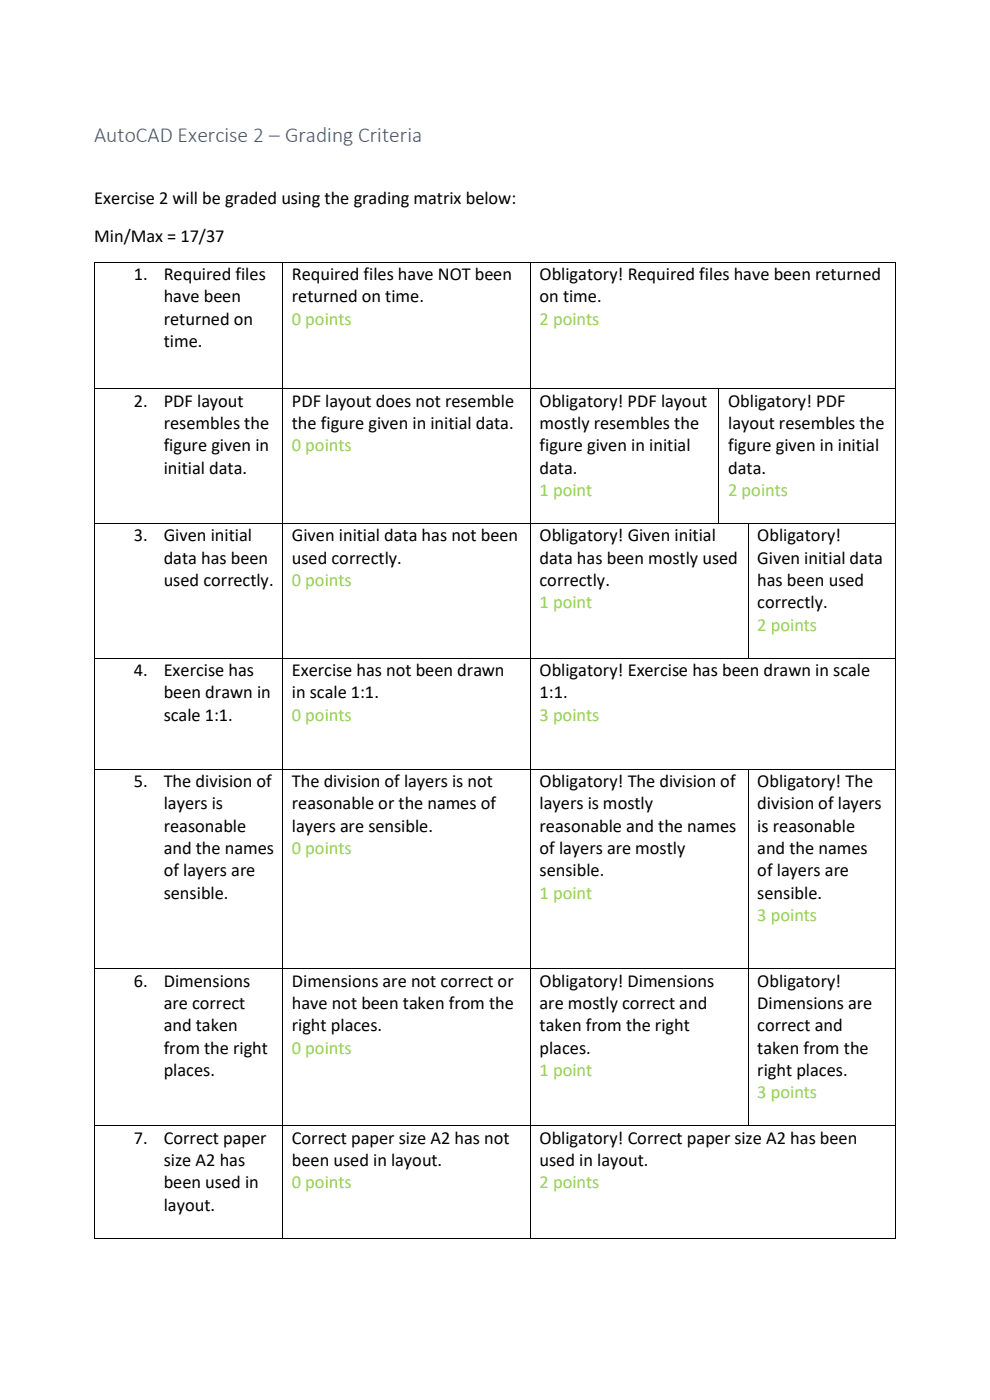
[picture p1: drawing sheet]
<svg xmlns="http://www.w3.org/2000/svg" width="210mm" height="297mm" viewBox="0 0 210 297" stroke-linecap="round" stroke-linejoin="round" font-family="sans-serif">
<defs><g id="words">
<text font-size="4.6" fill="#2f5496" x="20" y="30.1">AutoCAD Exercise 2 – Grading Criteria</text>
<g font-size="3.9">
<text x="20" y="43.4">Exercise 2 will be graded using the grading matrix below:</text>
<text x="20" y="51.3">Min/Max = 17/37</text>
<text x="28.4" y="59.4">1.</text>
<text x="34.7" y="59.4">Required files</text>
<text x="61.9" y="59.4">Required files have NOT been</text>
<text x="114.5" y="59.4">Obligatory! Required files have been returned</text>
<text x="34.7" y="64.1">have been</text>
<text x="61.9" y="64.1">returned on time.</text>
<text x="114.5" y="64.1">on time.</text>
<text x="34.7" y="68.9">returned on</text>
<text x="34.7" y="73.6">time.</text>
<text x="28.4" y="86.2">2.</text>
<text x="34.7" y="86.2">PDF layout</text>
<text x="61.9" y="86.2">PDF layout does not resemble</text>
<text x="114.5" y="86.2">Obligatory! PDF layout</text>
<text x="154.5" y="86.2">Obligatory! PDF</text>
<text x="34.7" y="91">resembles the</text>
<text x="34.7" y="95.7">figure given in</text>
<text x="61.9" y="91">the figure given in initial data.</text>
<text x="114.5" y="91">mostly resembles the</text>
<text x="114.5" y="95.7">figure given in initial</text>
<text x="154.5" y="91">layout resembles the</text>
<text x="154.5" y="95.7">figure given in initial</text>
<text x="34.7" y="100.5">initial data.</text>
<text x="114.5" y="100.5">data.</text>
<text x="154.5" y="100.5">data.</text>
<text x="28.4" y="114.9">3.</text>
<text x="34.7" y="114.9">Given initial</text>
<text x="34.7" y="119.6">data has been</text>
<text x="61.9" y="114.9">Given initial data has not been</text>
<text x="61.9" y="119.6">used correctly.</text>
<text x="114.5" y="114.9">Obligatory! Given initial</text>
<text x="114.5" y="119.6">data has been mostly used</text>
<text x="160.6" y="114.9">Obligatory!</text>
<text x="160.6" y="119.6">Given initial data</text>
<text x="34.7" y="124.4">used correctly.</text>
<text x="114.5" y="124.4">correctly.</text>
<text x="160.6" y="124.4">has been used</text>
<text x="160.6" y="129.1">correctly.</text>
<text x="28.4" y="143.4">4.</text>
<text x="34.7" y="143.4">Exercise has</text>
<text x="61.9" y="143.4">Exercise has not been drawn</text>
<text x="114.5" y="143.4">Obligatory! Exercise has been drawn in scale</text>
<text x="34.7" y="148.2">been drawn in</text>
<text x="61.9" y="148.2">in scale 1:1.</text>
<text x="114.5" y="148.2">1:1.</text>
<text x="34.7" y="152.9">scale 1:1.</text>
<text x="28.4" y="166.9">5.</text>
<text x="34.7" y="166.9">The division of</text>
<text x="61.9" y="166.9">The division of layers is not</text>
<text x="114.5" y="166.9">Obligatory! The division of</text>
<text x="160.6" y="166.9">Obligatory! The</text>
<text x="34.7" y="171.7">layers is</text>
<text x="61.9" y="171.7">reasonable or the names of</text>
<text x="114.5" y="171.7">layers is mostly</text>
<text x="160.6" y="171.7">division of layers</text>
<text x="34.7" y="176.4">reasonable</text>
<text x="61.9" y="176.4">layers are sensible.</text>
<text x="114.5" y="176.4">reasonable and the names</text>
<text x="160.6" y="176.4">is reasonable</text>
<text x="34.7" y="181.2">and the names</text>
<text x="34.7" y="185.9">of layers are</text>
<text x="114.5" y="181.2">of layers are mostly</text>
<text x="114.5" y="185.9">sensible.</text>
<text x="160.6" y="181.2">and the names</text>
<text x="160.6" y="185.9">of layers are</text>
<text x="34.7" y="190.7">sensible.</text>
<text x="160.6" y="190.7">sensible.</text>
<text x="28.4" y="209.3">6.</text>
<text x="34.7" y="209.3">Dimensions</text>
<text x="61.9" y="209.3">Dimensions are not correct or</text>
<text x="114.5" y="209.3">Obligatory! Dimensions</text>
<text x="160.6" y="209.3">Obligatory!</text>
<text x="34.7" y="214.1">are correct</text>
<text x="61.9" y="214.1">have not been taken from the</text>
<text x="114.5" y="214.1">are mostly correct and</text>
<text x="160.6" y="214.1">Dimensions are</text>
<text x="34.7" y="218.8">and taken</text>
<text x="61.9" y="218.8">right places.</text>
<text x="114.5" y="218.8">taken from the right</text>
<text x="160.6" y="218.8">correct and</text>
<text x="34.7" y="223.6">from the right</text>
<text x="114.5" y="223.6">places.</text>
<text x="160.6" y="223.6">taken from the</text>
<text x="34.7" y="228.3">places.</text>
<text x="160.6" y="228.3">right places.</text>
<text x="28.4" y="242.6">7.</text>
<text x="34.7" y="242.6">Correct paper</text>
<text x="61.9" y="242.6">Correct paper size A2 has not</text>
<text x="114.5" y="242.6">Obligatory! Correct paper size A2 has been</text>
<text x="34.7" y="247.4">size A2 has</text>
<text x="61.9" y="247.4">been used in layout.</text>
<text x="114.5" y="247.4">used in layout.</text>
<text x="34.7" y="252.1">been used in</text>
<text x="34.7" y="256.9">layout.</text>
</g>
<g font-size="3.9" fill="#92d050">
<text x="61.9" y="68.9">0 points</text>
<text x="114.5" y="68.9">2 points</text>
<text x="61.9" y="95.7">0 points</text>
<text x="114.5" y="105.2">1 point</text>
<text x="154.5" y="105.2">2 points</text>
<text x="61.9" y="124.4">0 points</text>
<text x="114.5" y="129.1">1 point</text>
<text x="160.6" y="133.8">2 points</text>
<text x="61.9" y="152.9">0 points</text>
<text x="114.5" y="152.9">3 points</text>
<text x="61.9" y="181.2">0 points</text>
<text x="114.5" y="190.7">1 point</text>
<text x="160.6" y="195.4">3 points</text>
<text x="61.9" y="223.6">0 points</text>
<text x="114.5" y="228.3">1 point</text>
<text x="160.6" y="233">3 points</text>
<text x="61.9" y="252.1">0 points</text>
<text x="114.5" y="252.1">2 points</text>
</g>
</g></defs>
<g fill="#000">
<path d="M20 55.5h.2v.2h-.2z" fill-rule="evenodd"/>
<path d="M20 55.5h.2v.2h-.2z" fill-rule="evenodd"/>
<path d="M59.9 55.5h.2v.2h-.2z" fill-rule="evenodd"/>
<path d="M112.4 55.5h.2v.2h-.2z" fill-rule="evenodd"/>
<path d="M189.9 55.5h.1v.2h-.1z" fill-rule="evenodd"/>
<path d="M189.9 55.5h.1v.2h-.1z" fill-rule="evenodd"/>
<path d="M20 82.4h.2v.2h-.2z" fill-rule="evenodd"/>
<path d="M59.9 82.4h.2v.2h-.2z" fill-rule="evenodd"/>
<path d="M112.4 82.4h.2v.2h-.2z" fill-rule="evenodd"/>
<path d="M152.4 82.4h.2v.2h-.2z" fill-rule="evenodd"/>
<path d="M189.9 82.4h.1v.2h-.1z" fill-rule="evenodd"/>
<path d="M20 111h.2v.2h-.2z" fill-rule="evenodd"/>
<path d="M59.9 111h.2v.2h-.2z" fill-rule="evenodd"/>
<path d="M112.4 111h.2v.2h-.2z" fill-rule="evenodd"/>
<path d="M152.4 111h.2v.2h-.2z" fill-rule="evenodd"/>
<path d="M158.7 111h.1v.2h-.1z" fill-rule="evenodd"/>
<path d="M189.9 111h.1v.2h-.1z" fill-rule="evenodd"/>
<path d="M20 139.6h.2v.2h-.2z" fill-rule="evenodd"/>
<path d="M59.9 139.6h.2v.2h-.2z" fill-rule="evenodd"/>
<path d="M112.4 139.6h.2v.2h-.2z" fill-rule="evenodd"/>
<path d="M158.7 139.6h.1v.2h-.1z" fill-rule="evenodd"/>
<path d="M189.9 139.6h.1v.2h-.1z" fill-rule="evenodd"/>
<path d="M20 163.1h.2v.2h-.2z" fill-rule="evenodd"/>
<path d="M59.9 163.1h.2v.2h-.2z" fill-rule="evenodd"/>
<path d="M112.4 163.1h.2v.2h-.2z" fill-rule="evenodd"/>
<path d="M158.7 163.1h.1v.2h-.1z" fill-rule="evenodd"/>
<path d="M189.9 163.1h.1v.2h-.1z" fill-rule="evenodd"/>
<path d="M20 205.5h.2v.1h-.2z" fill-rule="evenodd"/>
<path d="M59.9 205.5h.2v.1h-.2z" fill-rule="evenodd"/>
<path d="M112.4 205.5h.2v.1h-.2z" fill-rule="evenodd"/>
<path d="M158.7 205.5h.1v.1h-.1z" fill-rule="evenodd"/>
<path d="M189.9 205.5h.1v.1h-.1z" fill-rule="evenodd"/>
<path d="M20 238.8h.2v.2h-.2z" fill-rule="evenodd"/>
<path d="M59.9 238.8h.2v.2h-.2z" fill-rule="evenodd"/>
<path d="M112.4 238.8h.2v.2h-.2z" fill-rule="evenodd"/>
<path d="M158.7 238.8h.1v.2h-.1z" fill-rule="evenodd"/>
<path d="M189.9 238.8h.1v.2h-.1z" fill-rule="evenodd"/>
<path d="M20 262.7h.2v.1h-.2z" fill-rule="evenodd"/>
<path d="M20 262.7h.2v.1h-.2z" fill-rule="evenodd"/>
<path d="M59.9 262.7h.2v.1h-.2z" fill-rule="evenodd"/>
<path d="M112.4 262.7h.2v.1h-.2z" fill-rule="evenodd"/>
<path d="M189.9 262.7h.1v.1h-.1z" fill-rule="evenodd"/>
<path d="M189.9 262.7h.1v.1h-.1z" fill-rule="evenodd"/>
</g>
<g fill="none" stroke="#000" stroke-width=".21">
<path d="M20.1 55.7v26.7M20.2 55.6h39.7M60 55.7v26.7M60.1 55.6h52.3M112.5 55.7v26.7M112.6 55.6h77.3M189.9 55.7v26.7M20.1 82.6v28.4M20.2 82.5h39.7M60 82.6v28.4M60.1 82.5h52.3M112.5 82.6v28.4"/>
<path d="M112.6 82.5h39.8M152.5 82.6v28.4M152.6 82.5h37.3M189.9 82.6v28.4M20.1 111.2v28.4M20.2 111.1h39.7M60 111.2v28.4M60.1 111.1h52.3M112.5 111.2v28.4M112.6 111.1h39.8M152.6 111.1h6.1M158.7 111.2v28.4"/>
<path d="M158.8 111.1h31.1M189.9 111.2v28.4M20.1 139.8v23.3M20.2 139.7h39.7M60 139.8v23.3M60.1 139.7h52.3M112.5 139.8v23.3M112.6 139.7h46.1M158.8 139.7h31.1M189.9 139.8v23.3M20.1 163.3v42.2M20.2 163.2h39.7"/>
<path d="M60 163.3v42.2M60.1 163.2h52.3M112.5 163.3v42.2M112.6 163.2h46.1M158.7 163.3v42.2M158.8 163.2h31.1M189.9 163.3v42.2M20.1 205.6v33.2M20.2 205.6h39.7M60 205.6v33.2M60.1 205.6h52.3M112.5 205.6v33.2"/>
<path d="M112.6 205.6h46.1M158.7 205.6v33.2M158.8 205.6h31.1M189.9 205.6v33.2M20.1 239v23.7M20.2 238.9h39.7M60 239v23.7M60.1 238.9h52.3M112.5 239v23.7M112.6 238.9h46.1M158.8 238.9h31.1M189.9 239v23.7"/>
<path d="M20.2 262.8h39.7M60.1 262.8h52.3M112.6 262.8h77.3"/>
</g>
<use href="#words"/>
</svg>
